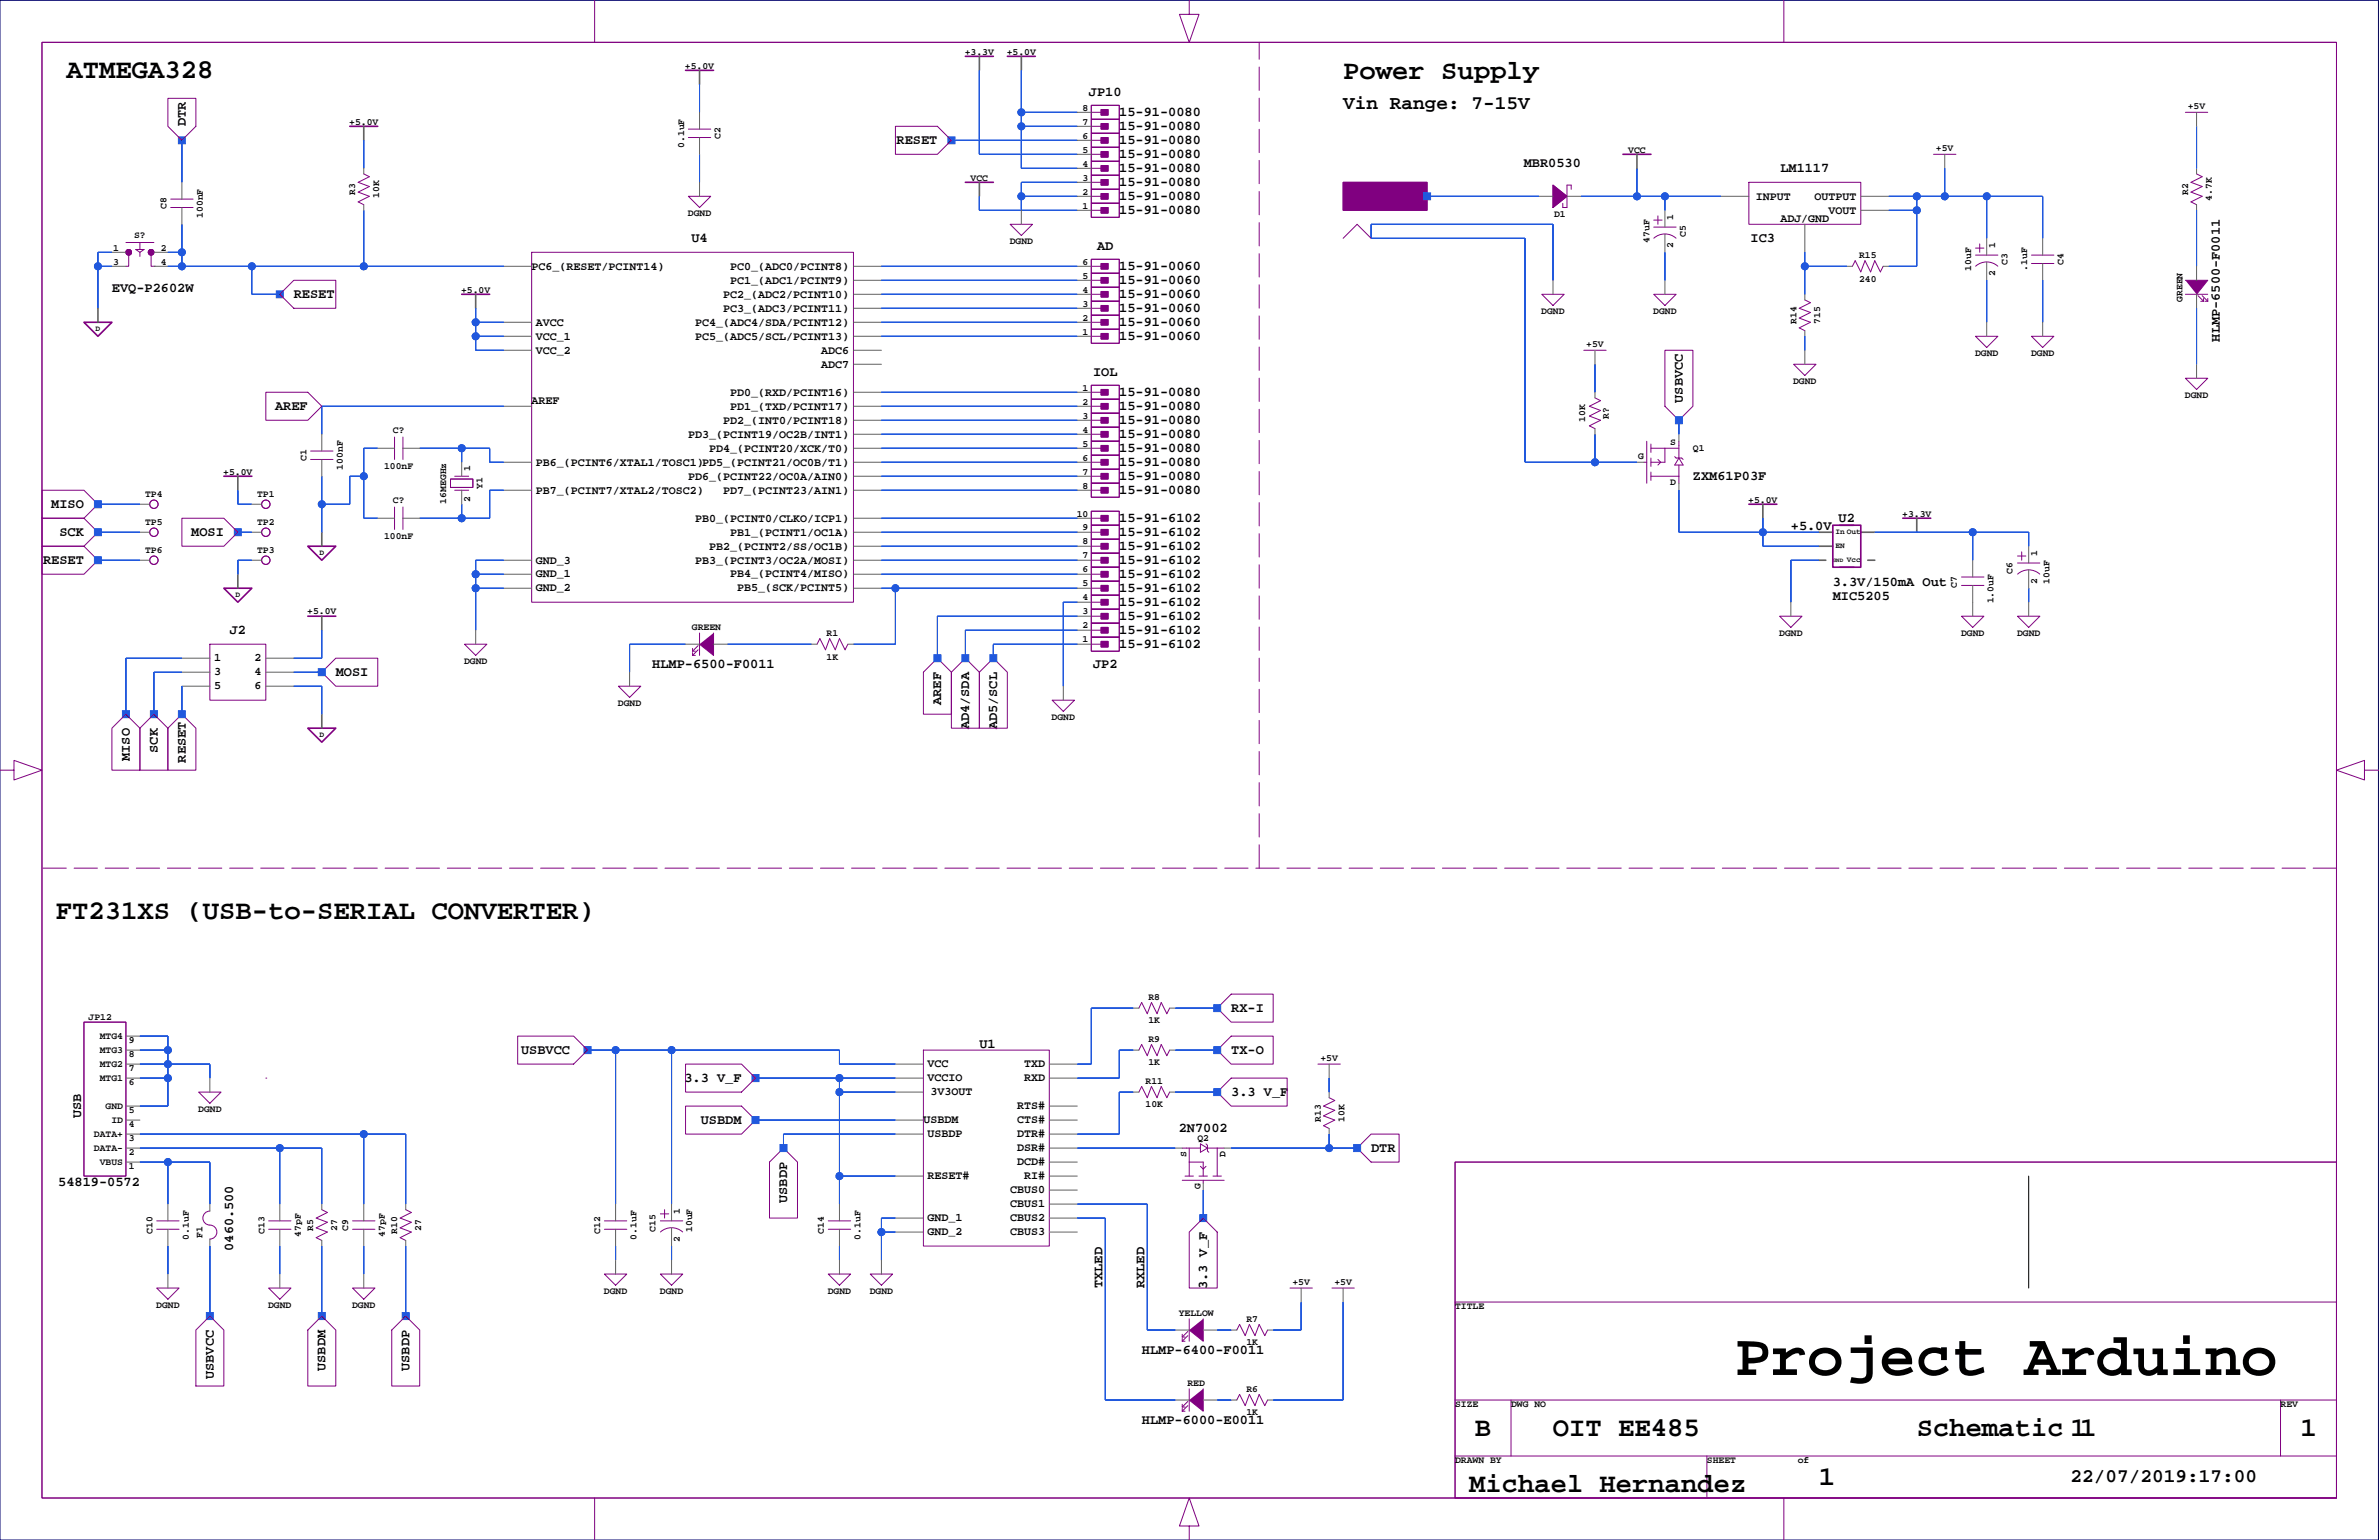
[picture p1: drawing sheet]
<svg xmlns="http://www.w3.org/2000/svg" width="432mm" height="279mm" viewBox="0 0 432 279" stroke-linecap="round" stroke-linejoin="round" font-family="sans-serif">
<defs><g id="words">
<text font-size="10.9" x="314.9" y="249.5">Project Arduino</text>
<g font-size="4.9">
<text x="12.1" y="14.1">ATMEGA328</text>
<text x="243.8" y="14.4">Power Supply</text>
<text x="10.2" y="166.8">FT231XS (USB-to-SERIAL CONVERTER)</text>
<text x="267.7" y="260.5">B</text>
<text x="281.9" y="260.5">OIT EE485</text>
<text x="347.9" y="260.5">Schematic 1</text>
<text x="375.8" y="260.5">1</text>
<text x="417.5" y="260.5">1</text>
<text x="330.1" y="269.4">1</text>
<text x="266.6" y="270.6">Michael Hernandez</text>
</g>
<g font-size="3.5">
<text x="243.8" y="19.8">Vin Range: 7-15V</text>
<text x="375.8" y="269">22/07/2019:17:00</text>
</g>
<g font-size="2.5">
<text x="197.7" y="17.4">JP10</text>
<text x="33.7" y="22.9" transform="rotate(-90 33.7 22.9)">DTR</text>
<text x="203.2" y="23.6">15-91-0080</text>
<text x="203.2" y="21.1">15-91-0080</text>
<text x="162.7" y="26.2">RESET</text>
<text x="203.2" y="28.7">15-91-0080</text>
<text x="203.2" y="26.2">15-91-0080</text>
<text x="203.2" y="31.2">15-91-0080</text>
<text x="203.2" y="33.8">15-91-0080</text>
<text x="276.6" y="30.2">MBR0530</text>
<text x="323.1" y="31.2">LM1117</text>
<text x="203.2" y="36.3">15-91-0080</text>
<text x="203.2" y="38.8">15-91-0080</text>
<text x="125.5" y="43.9">U4</text>
<text x="199.1" y="45.3">AD</text>
<text x="317.7" y="43.9">IC3</text>
<text x="20.3" y="53">EVQ-P2602W</text>
<text x="203.2" y="51.5">15-91-0060</text>
<text x="203.2" y="49">15-91-0060</text>
<text x="53.3" y="54.1">RESET</text>
<text x="203.2" y="59.2">15-91-0060</text>
<text x="203.2" y="56.6">15-91-0060</text>
<text x="203.2" y="54.1">15-91-0060</text>
<text x="203.2" y="61.7">15-91-0060</text>
<text x="402.9" y="62" transform="rotate(-90 402.9 62)">HLMP-6500-F0011</text>
<text x="198.4" y="68.2">IOL</text>
<text x="203.2" y="71.9">15-91-0080</text>
<text x="49.9" y="74.4">AREF</text>
<text x="203.2" y="76.9">15-91-0080</text>
<text x="203.2" y="74.4">15-91-0080</text>
<text x="305.4" y="73.1" transform="rotate(-90 305.4 73.1)">USBVCC</text>
<text x="203.2" y="82">15-91-0080</text>
<text x="203.2" y="79.5">15-91-0080</text>
<text x="203.2" y="89.6">15-91-0080</text>
<text x="203.2" y="87.1">15-91-0080</text>
<text x="203.2" y="84.6">15-91-0080</text>
<text x="307.3" y="87.1">ZXM61P03F</text>
<text x="9.3" y="92.2">MISO</text>
<text x="203.2" y="94.7">15-91-6102</text>
<text x="333.7" y="94.7">U2</text>
<text x="10.8" y="97.3">SCK</text>
<text x="34.7" y="97.3">MOSI</text>
<text x="203.2" y="97.3">15-91-6102</text>
<text x="203.2" y="99.8">15-91-6102</text>
<text x="325" y="96.1">+5.0V</text>
<text x="7.8" y="102.3">RESET</text>
<text x="203.2" y="102.3">15-91-6102</text>
<text x="203.2" y="104.9">15-91-6102</text>
<text x="203.2" y="107.4">15-91-6102</text>
<text x="332.7" y="106.3">3.3V/150mA Out</text>
<text x="203.2" y="110">15-91-6102</text>
<text x="203.2" y="112.5">15-91-6102</text>
<text x="332.7" y="108.8">MIC5205</text>
<text x="41.7" y="115">J2</text>
<text x="203.2" y="115">15-91-6102</text>
<text x="203.2" y="117.6">15-91-6102</text>
<text x="60.9" y="122.6">MOSI</text>
<text x="118.4" y="121.1">HLMP-6500-F0011</text>
<text x="198.4" y="121.1">JP2</text>
<text x="170.8" y="127.9" transform="rotate(-90 170.8 127.9)">AREF</text>
<text x="28.6" y="136.6" transform="rotate(-90 28.6 136.6)">SCK</text>
<text x="175.9" y="132.3" transform="rotate(-90 175.9 132.3)">AD4/SDA</text>
<text x="181" y="132.3" transform="rotate(-90 181 132.3)">AD5/SCL</text>
<text x="23.5" y="138" transform="rotate(-90 23.5 138)">MISO</text>
<text x="33.7" y="138.4" transform="rotate(-90 33.7 138.4)">RESET</text>
<text x="223.5" y="183.6">RX-I</text>
<text x="94.6" y="191.2">USBVCC</text>
<text x="177.8" y="190.1">U1</text>
<text x="223.5" y="191.2">TX-O</text>
<text x="124.2" y="196.3">3.3 V_F</text>
<text x="14.7" y="202.9" transform="rotate(-90 14.7 202.9)">USB</text>
<text x="127.2" y="203.9">USBDM</text>
<text x="223.5" y="198.8">3.3 V_F</text>
<text x="213.9" y="205.3">2N7002</text>
<text x="248.9" y="209">DTR</text>
<text x="10.6" y="215.1">54819-0572</text>
<text x="142.9" y="218.2" transform="rotate(-90 142.9 218.2)">USBDP</text>
<text x="42.3" y="226.9" transform="rotate(-90 42.3 226.9)">0460.500</text>
<text x="200.1" y="233.7" transform="rotate(-90 200.1 233.7)">TXLED</text>
<text x="207.7" y="233.7" transform="rotate(-90 207.7 233.7)">RXLED</text>
<text x="219.1" y="233.9" transform="rotate(-90 219.1 233.9)">3.3 V_F</text>
<text x="207.3" y="245.6">HLMP-6400-F0011</text>
<text x="38.8" y="250.2" transform="rotate(-90 38.8 250.2)">USBVCC</text>
<text x="59.1" y="248.7" transform="rotate(-90 59.1 248.7)">USBDM</text>
<text x="74.3" y="248.7" transform="rotate(-90 74.3 248.7)">USBDP</text>
<text x="207.3" y="258.3">HLMP-6000-E0011</text>
</g>
<g font-size="2.1">
<text x="318.7" y="36.2">INPUT</text>
<text x="323.1" y="40.3">ADJ/GND</text>
<text x="329.4" y="36.2">OUTPUT</text>
<text x="331.9" y="38.7">VOUT</text>
<text x="96.5" y="48.9">PC6_(RESET/PCINT14)</text>
<text x="131.3" y="54">PC2_(ADC2/PCINT10)</text>
<text x="132.6" y="51.4">PC1_(ADC1/PCINT9)</text>
<text x="132.6" y="48.9">PC0_(ADC0/PCINT8)</text>
<text x="97.3" y="59.1">AVCC</text>
<text x="126.2" y="59.1">PC4_(ADC4/SDA/PCINT12)</text>
<text x="131.3" y="56.5">PC3_(ADC3/PCINT11)</text>
<text x="97.3" y="61.6">VCC_1</text>
<text x="97.3" y="64.1">VCC_2</text>
<text x="126.2" y="61.6">PC5_(ADC5/SCL/PCINT13)</text>
<text x="149.1" y="64.1">ADC6</text>
<text x="132.6" y="71.8">PD0_(RXD/PCINT16)</text>
<text x="149.1" y="66.7">ADC7</text>
<text x="96.5" y="73.3">AREF</text>
<text x="131.3" y="76.8">PD2_(INT0/PCINT18)</text>
<text x="132.6" y="74.3">PD1_(TXD/PCINT17)</text>
<text x="124.9" y="79.4">PD3_(PCINT19/OC2B/INT1)</text>
<text x="128.7" y="81.9">PD4_(PCINT20/XCK/T0)</text>
<text x="97.3" y="84.5">PB6_(PCINT6/XTAL1/TOSC1)PD5_(PCINT21/OC0B/T1)</text>
<text x="97.3" y="89.5">PB7_(PCINT7/XTAL2/TOSC2)</text>
<text x="124.9" y="87">PD6_(PCINT22/OC0A/AIN0)</text>
<text x="131.3" y="89.5">PD7_(PCINT23/AIN1)</text>
<text x="126.2" y="94.6">PB0_(PCINT0/CLKO/ICP1)</text>
<text x="128.7" y="99.7">PB2_(PCINT2/SS/OC1B)</text>
<text x="132.6" y="97.2">PB1_(PCINT1/OC1A)</text>
<text x="97.3" y="104.8">GND_1</text>
<text x="97.3" y="107.3">GND_2</text>
<text x="97.3" y="102.2">GND_3</text>
<text x="126.2" y="102.2">PB3_(PCINT3/OC2A/MOSI)</text>
<text x="132.6" y="104.8">PB4_(PCINT4/MISO)</text>
<text x="133.8" y="107.3">PB5_(SCK/PCINT5)</text>
<text x="38.9" y="120">1</text>
<text x="38.9" y="122.6">3</text>
<text x="38.9" y="125.1">5</text>
<text x="46.2" y="120">2</text>
<text x="46.2" y="122.6">4</text>
<text x="46.2" y="125.1">6</text>
<text x="168.4" y="196.2">VCCIO</text>
<text x="168.4" y="193.7">VCC</text>
<text x="185.9" y="196.2">RXD</text>
<text x="185.9" y="193.7">TXD</text>
<text x="167.6" y="203.8">USBDM</text>
<text x="168.9" y="198.7">3V3OUT</text>
<text x="184.6" y="201.3">RTS#</text>
<text x="184.6" y="203.8">CTS#</text>
<text x="168.4" y="206.4">USBDP</text>
<text x="184.6" y="206.4">DTR#</text>
<text x="184.6" y="208.9">DSR#</text>
<text x="168.4" y="214">RESET#</text>
<text x="184.6" y="211.4">DCD#</text>
<text x="185.9" y="214">RI#</text>
<text x="168.4" y="221.6">GND_1</text>
<text x="183.3" y="221.6">CBUS2</text>
<text x="183.3" y="216.5">CBUS0</text>
<text x="183.3" y="219">CBUS1</text>
<text x="168.4" y="224.1">GND_2</text>
<text x="183.3" y="224.1">CBUS3</text>
</g>
<g font-size="1.8">
<text x="175.1" y="9.9">+3.3V</text>
<text x="182.7" y="9.9">+5.0V</text>
<text x="124.3" y="12.4">+5.0V</text>
<text x="63.4" y="22.6">+5.0V</text>
<text x="196.5" y="22.6">7</text>
<text x="196.5" y="20.1">8</text>
<text x="397.1" y="19.9">+5V</text>
<text x="124.2" y="26.8" transform="rotate(-90 124.2 26.8)">0.1uF</text>
<text x="130.8" y="25.2" transform="rotate(-90 130.8 25.2)">C2</text>
<text x="196.5" y="27.7">5</text>
<text x="196.5" y="25.1">6</text>
<text x="295.5" y="27.7">VCC</text>
<text x="351.4" y="27.5">+5V</text>
<text x="64.5" y="35.4" transform="rotate(-90 64.5 35.4)">R3</text>
<text x="68.8" y="35.9" transform="rotate(-90 68.8 35.9)">10K</text>
<text x="176.2" y="32.8">VCC</text>
<text x="196.5" y="35.3">2</text>
<text x="196.5" y="30.2">4</text>
<text x="196.5" y="32.8">3</text>
<text x="397.2" y="35.4" transform="rotate(-90 397.2 35.4)">R2</text>
<text x="30.2" y="37.9" transform="rotate(-90 30.2 37.9)">C8</text>
<text x="36.8" y="39.5" transform="rotate(-90 36.8 39.5)">100nF</text>
<text x="124.9" y="39.2">DGND</text>
<text x="196.5" y="37.8">1</text>
<text x="282.1" y="39.4">D1</text>
<text x="303.7" y="39.9" transform="rotate(-90 303.7 39.9)">1</text>
<text x="401.5" y="36.5" transform="rotate(-90 401.5 36.5)">4.7K</text>
<text x="20.5" y="48">3</text>
<text x="20.5" y="45.5">1</text>
<text x="24.3" y="43.2">S?</text>
<text x="29.2" y="48">4</text>
<text x="29.2" y="45.5">2</text>
<text x="183.3" y="44.2">DGND</text>
<text x="196.5" y="48">6</text>
<text x="299.4" y="44.1" transform="rotate(-90 299.4 44.1)">47uF</text>
<text x="303.7" y="45.1" transform="rotate(-90 303.7 45.1)">2</text>
<text x="306" y="43" transform="rotate(-90 306 43)">C5</text>
<text x="337.4" y="46.8">R15</text>
<text x="362.1" y="45" transform="rotate(-90 362.1 45)">1</text>
<text x="83.7" y="53.1">+5.0V</text>
<text x="196.5" y="53.1">4</text>
<text x="196.5" y="50.5">5</text>
<text x="337.4" y="51.1">240</text>
<text x="357.8" y="49.2" transform="rotate(-90 357.8 49.2)">10uF</text>
<text x="362.1" y="50.1" transform="rotate(-90 362.1 50.1)">2</text>
<text x="364.4" y="48.1" transform="rotate(-90 364.4 48.1)">C3</text>
<text x="367.9" y="49.2" transform="rotate(-90 367.9 49.2)">.1uF</text>
<text x="374.6" y="48.1" transform="rotate(-90 374.6 48.1)">C4</text>
<text x="196.5" y="58.2">2</text>
<text x="196.5" y="55.6">3</text>
<text x="279.8" y="56.9">DGND</text>
<text x="300.1" y="56.9">DGND</text>
<text x="326" y="58.8" transform="rotate(-90 326 58.8)">R14</text>
<text x="330.4" y="58.8" transform="rotate(-90 330.4 58.8)">715</text>
<text x="396.1" y="54.8" transform="rotate(-90 396.1 54.8)">GREEN</text>
<text x="196.5" y="60.7">1</text>
<text x="287.9" y="63">+5V</text>
<text x="358.5" y="64.6">DGND</text>
<text x="368.6" y="64.6">DGND</text>
<text x="196.5" y="70.9">1</text>
<text x="325.5" y="69.6">DGND</text>
<text x="196.5" y="75.9">3</text>
<text x="196.5" y="73.4">2</text>
<text x="287.7" y="76.6" transform="rotate(-90 287.7 76.6)">10K</text>
<text x="292" y="76" transform="rotate(-90 292 76)">R?</text>
<text x="396.6" y="72.2">DGND</text>
<text x="55.6" y="83.7" transform="rotate(-90 55.6 83.7)">C1</text>
<text x="71.3" y="78.5">C?</text>
<text x="196.5" y="83.6">6</text>
<text x="196.5" y="81">5</text>
<text x="196.5" y="78.5">4</text>
<text x="297.3" y="83.3">G</text>
<text x="303.2" y="80.8">S</text>
<text x="307.3" y="81.8">Q1</text>
<text x="40.5" y="86.1">+5.0V</text>
<text x="62.2" y="85.2" transform="rotate(-90 62.2 85.2)">100nF</text>
<text x="69.7" y="85.1">100nF</text>
<text x="85.3" y="85.4" transform="rotate(-90 85.3 85.4)">1</text>
<text x="87.6" y="88.7" transform="rotate(-90 87.6 88.7)">Y1</text>
<text x="196.5" y="88.6">8</text>
<text x="196.5" y="86.1">7</text>
<text x="303.2" y="87.9">D</text>
<text x="26.3" y="90.2">TP4</text>
<text x="26.3" y="95.3">TP5</text>
<text x="46.7" y="90.2">TP1</text>
<text x="46.7" y="95.3">TP2</text>
<text x="71.3" y="91.2">C?</text>
<text x="81" y="91.4" transform="rotate(-90 81 91.4)">16MEGHz</text>
<text x="85.3" y="91" transform="rotate(-90 85.3 91)">2</text>
<text x="195.5" y="93.7">10</text>
<text x="317.3" y="91.2">+5.0V</text>
<text x="345.3" y="93.7">+3.3V</text>
<text x="26.3" y="100.4">TP6</text>
<text x="46.7" y="100.4">TP3</text>
<text x="69.7" y="97.8">100nF</text>
<text x="196.5" y="96.2">9</text>
<text x="196.5" y="98.8">8</text>
<text x="196.5" y="101.3">7</text>
<text x="369.7" y="100.9" transform="rotate(-90 369.7 100.9)">1</text>
<text x="196.5" y="103.9">6</text>
<text x="196.5" y="106.4">5</text>
<text x="355.1" y="106.7" transform="rotate(-90 355.1 106.7)">C7</text>
<text x="365.3" y="104.2" transform="rotate(-90 365.3 104.2)">C6</text>
<text x="369.7" y="106" transform="rotate(-90 369.7 106)">2</text>
<text x="372" y="105.9" transform="rotate(-90 372 105.9)">10uF</text>
<text x="55.8" y="111.5">+5.0V</text>
<text x="196.5" y="108.9">4</text>
<text x="196.5" y="111.5">3</text>
<text x="361.8" y="109.5" transform="rotate(-90 361.8 109.5)">1.0uF</text>
<text x="125.6" y="114.3">GREEN</text>
<text x="150" y="115.3">R1</text>
<text x="150" y="119.7">1K</text>
<text x="196.5" y="114">2</text>
<text x="196.5" y="116.6">1</text>
<text x="322.9" y="115.3">DGND</text>
<text x="355.9" y="115.3">DGND</text>
<text x="366.1" y="115.3">DGND</text>
<text x="84.2" y="120.4">DGND</text>
<text x="112.2" y="128">DGND</text>
<text x="190.9" y="130.6">DGND</text>
<text x="16.1" y="185.1">JP12</text>
<text x="208.4" y="181.4">R8</text>
<text x="208.4" y="185.7">1K</text>
<text x="18.1" y="191">MTG3</text>
<text x="18.1" y="188.5">MTG4</text>
<text x="23.4" y="189.2">9</text>
<text x="23.4" y="191.8">8</text>
<text x="208.4" y="189">R9</text>
<text x="18.1" y="196.1">MTG1</text>
<text x="18.1" y="193.6">MTG2</text>
<text x="23.4" y="194.3">7</text>
<text x="23.4" y="196.8">6</text>
<text x="207.9" y="196.6">R11</text>
<text x="208.4" y="193.3">1K</text>
<text x="239.7" y="192.5">+5V</text>
<text x="19.2" y="201.2">GND</text>
<text x="20.2" y="203.7">ID</text>
<text x="23.4" y="201.9">5</text>
<text x="36" y="201.7">DGND</text>
<text x="207.9" y="200.9">10K</text>
<text x="239.7" y="203.5" transform="rotate(-90 239.7 203.5)">R13</text>
<text x="244" y="203.5" transform="rotate(-90 244 203.5)">10K</text>
<text x="17.1" y="208.8">DATA-</text>
<text x="17.1" y="206.3">DATA+</text>
<text x="23.4" y="204.5">4</text>
<text x="23.4" y="207">3</text>
<text x="23.4" y="209.5">2</text>
<text x="215.3" y="209.9" transform="rotate(-90 215.3 209.9)">S</text>
<text x="217.3" y="207">Q2</text>
<text x="222.4" y="209.9" transform="rotate(-90 222.4 209.9)">D</text>
<text x="18.1" y="211.3">VBUS</text>
<text x="23.4" y="212.1">1</text>
<text x="217.9" y="215.7" transform="rotate(-90 217.9 215.7)">G</text>
<text x="123.4" y="220.2" transform="rotate(-90 123.4 220.2)">1</text>
<text x="27.7" y="223.9" transform="rotate(-90 27.7 223.9)">C10</text>
<text x="34.3" y="224.9" transform="rotate(-90 34.3 224.9)">0.1uF</text>
<text x="36.8" y="224.6" transform="rotate(-90 36.8 224.6)">F1</text>
<text x="48" y="223.9" transform="rotate(-90 48 223.9)">C13</text>
<text x="54.6" y="224.4" transform="rotate(-90 54.6 224.4)">47pF</text>
<text x="56.9" y="223.3" transform="rotate(-90 56.9 223.3)">R5</text>
<text x="61.2" y="223.3" transform="rotate(-90 61.2 223.3)">27</text>
<text x="63.2" y="223.3" transform="rotate(-90 63.2 223.3)">C9</text>
<text x="69.8" y="224.4" transform="rotate(-90 69.8 224.4)">47pF</text>
<text x="72.1" y="223.9" transform="rotate(-90 72.1 223.9)">R10</text>
<text x="76.4" y="223.3" transform="rotate(-90 76.4 223.3)">27</text>
<text x="108.9" y="223.9" transform="rotate(-90 108.9 223.9)">C12</text>
<text x="115.5" y="224.9" transform="rotate(-90 115.5 224.9)">0.1uF</text>
<text x="119" y="223.5" transform="rotate(-90 119 223.5)">C15</text>
<text x="123.4" y="225.4" transform="rotate(-90 123.4 225.4)">2</text>
<text x="125.6" y="223.5" transform="rotate(-90 125.6 223.5)">10uF</text>
<text x="149.6" y="223.9" transform="rotate(-90 149.6 223.9)">C14</text>
<text x="156.2" y="224.9" transform="rotate(-90 156.2 224.9)">0.1uF</text>
<text x="234.6" y="233.2">+5V</text>
<text x="242.2" y="233.2">+5V</text>
<text x="28.4" y="237.2">DGND</text>
<text x="48.7" y="237.2">DGND</text>
<text x="63.9" y="237.2">DGND</text>
<text x="109.6" y="234.7">DGND</text>
<text x="119.8" y="234.7">DGND</text>
<text x="150.2" y="234.7">DGND</text>
<text x="157.9" y="234.7">DGND</text>
<text x="213.9" y="238.8">YELLOW</text>
<text x="226.2" y="239.8">R7</text>
<text x="264.1" y="237.5">TITLE</text>
<text x="226.2" y="244.1">1K</text>
<text x="215.5" y="251.5">RED</text>
<text x="226.2" y="252.5">R6</text>
<text x="226.2" y="256.8">1K</text>
<text x="264.1" y="255.2">SIZE</text>
<text x="274.3" y="255.2">DWG NO</text>
<text x="413.9" y="255.2">REV</text>
<text x="264.1" y="265.4">DRAWN BY</text>
<text x="309.8" y="265.4">SHEET</text>
<text x="326.3" y="265.4">of</text>
</g>
<g font-size="1.4">
<text x="17.4" y="60.1">D</text>
<text x="58" y="100.8">D</text>
<text x="333.2" y="97">In Out</text>
<text x="333.2" y="99.5">EN</text>
<text x="335.2" y="102">Vcc</text>
<text x="42.7" y="108.4">D</text>
<text x="58" y="133.8">D</text>
</g>
<text font-size="1.1" x="332.7" y="101.9">GND</text>
</g></defs>
<path d="M0 .1h431.7v279.3h-431.7z" fill="none" stroke="#000080" stroke-width=".18"/>
<g fill="none" stroke="#800080" stroke-width=".18">
<path d="M215.9 0v2.6h1.7l-1.7 5.1-1.8-5.1h1.8M7.6 7.7h416.5v264.1h-416.5zM30.5 17.8h5.1v5.1l-2.6 2.6-2.5-2.6zM107.9 .1v7.6M198.1 19.1h5.1v2.5h-5.1zM199.9 19.9h1.2v1h-1.2zM323.8 .1v7.6M31 37.6h4M31 36.1h4M66 31.6l1 .5-2 1 2 .7-2 1.1 2 .7-2 1 1 .5M124.9 35.6h4.1l-2 2zM124.9 23.4h4.1"/>
<path d="M124.9 24.9h4.1M162.5 22.9h7.6l2.6 2.6-2.6 2.5h-7.6zM198.1 34.3h5.1v2.6h-5.1zM198.1 36.9h5.1v2.5h-5.1zM198.1 29.3h5.1v2.5h-5.1zM198.1 26.7h5.1v2.6h-5.1zM198.1 24.2h5.1v2.5h-5.1zM198.1 21.6h5.1v2.6h-5.1zM198.1 31.8h5.1v2.5h-5.1zM198.1 20.4h1.8M198.1 28h1.8M198.1 35.6h1.8"/>
<path d="M198.1 38.2h1.8M198.1 30.5h1.8M198.1 25.5h1.8M198.1 22.9h1.8M198.1 33.1h1.8M199.9 35.1h1.2v1h-1.2zM199.9 37.6h1.2v1.1h-1.2zM199.9 30h1.2v1h-1.2zM199.9 27.5h1.2v1h-1.2zM199.9 25h1.2v1h-1.2zM199.9 22.4h1.2v1h-1.2zM199.9 32.6h1.2v1h-1.2z"/>
<path d="M243.8 33.1h15.2v5.1h-15.2zM281.9 33.6l2.5 2-2.5 2zM285.2 34.3v-.7h-.8v4h-.7v-.7M300.2 39.9h1.5M300.9 39.2v1.5M317.4 33.1h20.3v7.6h-20.3zM350.9 28h4.1M396.7 20.4h4M398.7 31.6l1 .5-2 1 2 .7-2 1.1 2 .7-2 1 1 .5M22.9 44h5M23.4 45.8v2.5h-.5M24.6 45.3h1.6l-.8 .5z"/>
<path d="M25.4 44v1.3M25.4 45.8v.7M27.4 45.8v2.5h.8M50.8 53.4l2.5-2.5h7.6v5h-7.6zM96.5 45.8h58.4v63.5h-58.4zM183.3 40.7h4.1l-2 2zM198.1 59.7h5.1v2.6h-5.1zM198.1 57.2h5.1v2.5h-5.1zM198.1 54.7h5.1v2.5h-5.1zM198.1 52.1h5.1v2.6h-5.1zM198.1 49.6h5.1v2.5h-5.1zM198.1 47h5.1v2.6h-5.1z"/>
<path d="M198.1 58.5h1.8M198.1 55.9h1.8M198.1 53.4h1.8M198.1 50.9h1.8M198.1 48.3h1.8M199.9 58h1.2v1h-1.2zM199.9 55.4h1.2v1h-1.2zM199.9 52.9h1.2v1h-1.2zM199.9 50.3h1.2v1.1h-1.2zM199.9 47.8h1.2v1h-1.2zM243.8 43.2l2.5-2.5 2.6 2.5M279.8 53.4h4.1l-2 2z"/>
<path d="M300.2 53.4h4l-2 2zM300.2 41.2h4M300.2 43.2a3 3 0 0 1 4 0M327.6 54.4l1 .5-2 1 2 .8-2 1 2 .8-2 1 1 .5M336.2 48.3l.5-1 1 2 .8-2 1 2 .8-2 1 2 .5-1M358.6 45h1.5M358.6 46.3h4M358.6 48.3a3 3 0 0 1 4 0M359.3 44.2v1.6M368.7 46.3h4.1M368.7 47.8h4.1M396.7 53.4h4"/>
<path d="M398.9 53.6l1.1 1.1M399.5 54.7h.5M399.7 53.6l1 1.1M400 54.2v.5M400.2 54.7h.5M400.7 54.2v.5M48.2 71.2h7.7l2.5 2.5-2.5 2.5h-7.7zM71.6 79.3v4.1M73.1 79.3v4.1M198.1 77.5h5.1v2.6h-5.1zM198.1 75h5.1v2.5h-5.1zM198.1 72.4h5.1v2.6h-5.1z"/>
<path d="M198.1 69.9h5.1v2.5h-5.1zM198.1 61h1.8M198.1 78.8h1.8M198.1 76.2h1.8M198.1 73.7h1.8M198.1 71.2h1.8M199.9 60.5h1.2v1h-1.2zM199.9 78.3h1.2v1h-1.2zM199.9 75.7h1.2v1.1h-1.2zM199.9 73.2h1.2v1h-1.2zM199.9 70.7h1.2v1h-1.2zM287.5 63.5h4"/>
<path d="M289.5 72.2l1 .5-2 1 2 .8-2 1 2 .7-2 1.1 1 .5M302.2 63.5h5.1v10.2l-2.6 2.5-2.5-2.5zM325.6 66.1h4l-2 2zM358.6 61h4l-2 2zM368.7 61h4.1l-2 2zM396.7 68.6h4l-2 2.1zM7.6 99.1h7.6l2.6 2.5-2.6 2.6h-7.6zM7.6 94h7.6l2.6 2.6-2.6 2.5h-7.6zM7.6 88.9h7.6l2.6 2.6-2.6 2.5h-7.6zM33 94h7.6l2.6 2.6-2.6 2.5h-7.6zM56.4 83.4h4M56.4 81.8h4"/>
<path d="M71.6 92v4.1M73.1 92v4.1M81.8 86.9h4v1.5h-4zM82.5 86.4h2.6M82.5 88.9h2.6M198.1 87.7h5.1v2.5h-5.1zM198.1 85.1h5.1v2.6h-5.1zM198.1 82.6h5.1v2.5h-5.1zM198.1 80.1h5.1v2.5h-5.1zM198.1 92.8h5.1v2.5h-5.1zM198.1 95.3h5.1v2.5h-5.1zM198.1 97.8h5.1v2.6h-5.1z"/>
<path d="M198.1 83.9h1.8M198.1 81.3h1.8M198.1 86.4h1.8M198.1 88.9h1.8M198.1 94h1.8M198.1 96.6h1.8M198.1 99.1h1.8M199.9 88.4h1.2v1.1h-1.2zM199.9 85.9h1.2v1h-1.2zM199.9 83.4h1.2v1h-1.2zM199.9 80.8h1.2v1h-1.2zM199.9 93.5h1.2v1h-1.2z"/>
<path d="M199.9 96.1h1.2v1h-1.2zM199.9 98.6h1.2v1h-1.2zM298.4 83.9h.5M298.9 80.1v7.6M299.7 80.6v1.5M299.7 83.1v1.5M299.7 85.6v1.6M299.7 81.3h5M299.7 86.4h5M300.9 83.4l.5 .5-.5 .5M302.2 81.3v2.6h-2.5M304 82.8l.2 .3h1l.3 .3"/>
<path d="M304.7 83.1l.8 1.3h-1.5zM304.7 80.1v3M304.7 84.4v3.3M38.1 116.9h10.1v10.1h-10.1zM60.9 119.4h7.7v5.1h-7.7l-2.5-2.5zM84.3 116.9h4.1l-2.1 2zM125.7 118.9h.5M125.7 117.6v.5M125.7 118.4v.5M125.7 118.1h.5M126.7 117.9l-1 1M126.7 117.1l-1 1"/>
<path d="M127 114.8v4.1M148.3 116.9l.5-1 1 2 .8-2 1 2 .8-2 1 2 .5-1M170.1 119.4l2.6 2.6v7.6h-5.1v-7.6zM198.1 100.4h5.1v2.5h-5.1zM198.1 102.9h5.1v2.5h-5.1zM198.1 105.4h5.1v2.6h-5.1zM198.1 108h5.1v2.5h-5.1zM198.1 110.5h5.1v2.6h-5.1zM198.1 113.1h5.1v2.5h-5.1zM198.1 115.6h5.1v2.5h-5.1zM198.1 101.6h1.8M198.1 104.2h1.8"/>
<path d="M198.1 106.7h1.8M198.1 109.3h1.8M198.1 111.8h1.8M198.1 114.3h1.8M198.1 116.9h1.8M199.9 101.1h1.2v1h-1.2zM199.9 103.7h1.2v1h-1.2zM199.9 106.2h1.2v1h-1.2zM199.9 108.8h1.2v1h-1.2zM199.9 111.3h1.2v1h-1.2zM199.9 113.8h1.2v1h-1.2zM199.9 116.4h1.2v1h-1.2z"/>
<path d="M323 111.8h4.1l-2.1 2zM356 111.8h4.1l-2 2zM356 104.7h4.1M356 106.2h4.1M366.2 111.8h4l-2 2zM366.2 100.9h1.5M366.2 102.1h4M366.2 104.2a3 3 0 0 1 4 0M366.9 100.1v1.5M0 139.7h2.5v-1.7l5.1 1.7-5.1 1.8v-1.8M20.3 132.1l2.6-2.5 2.5 2.5v7.6h-5.1zM25.4 132.1l2.5-2.5 2.6 2.5v7.6h-5.1z"/>
<path d="M30.5 132.1l2.5-2.5 2.6 2.5v7.6h-5.1zM112.2 124.5h4.1l-2 2zM172.7 122l2.5-2.6 2.6 2.6v10.1h-5.1zM177.8 122l2.5-2.6 2.5 2.6v10.1h-5zM191 127h4l-2 2.1zM429.2 139.7v-1.7l-5.1 1.7 5.1 1.8v-1.8h2.6M15.2 185.4h7.7v28h-7.7zM36.1 198.1h4l-2 2.1zM48.2 195.6h.1M94 188h10.1l2.6 2.5-2.6 2.6h-10.1zM124.4 193.1h10.2l2.5 2.5-2.5 2.5h-10.2zM167.6 190.5h22.9v35.6h-22.9z"/>
<path d="M206.7 182.9l.5-1 1 2 .8-2 1 2 .8-2 1 2 .5-1M206.7 190.5l.5-1 1 2 .8-2 1 2 .8-2 1 2 .5-1M206.7 198.1l.5-1 1 2.1 .8-2.1 1 2.1 .8-2.1 1 2.1 .5-1.1M220.9 190.5l2.6-2.5h7.6v5.1h-7.6zM220.9 182.9l2.6-2.5h7.6v5h-7.6zM220.9 198.1l2.6-2.5h10.1v5.1h-10.1zM239.2 193.1h4.1M241.2 199.2l1.1 .5-2.1 1 2.1 .7-2.1 1.1 2.1 .7-2.1 1 1 .5M38.1 219.7a1.27 1.27 0 0 0-1.3 1.3 1.27 1.27 0 0 0 1.3 1.3 1.27 1.27 0 0 1 1.3 1.2 1.27 1.27 0 0 1-1.3 1.3M58.4 219.5l1 .5-2 1 2 .8-2 1 2 .7-2 1 1 .6M73.6 219.5l1.1 .5-2.1 1 2.1 .8-2.1 1 2.1 .7-2.1 1 1 .6M120.6 219.5v1.5"/>
<path d="M124.4 200.7h10.2l2.5 2.5-2.5 2.6h-10.2zM139.7 210.8l2.5-2.5 2.5 2.5v10.2h-5zM214.6 214.1h7.6M214.6 208.3h3.3M215.1 213.4h1.5M215.9 210.8h2.5v2.6M215.9 208.3v5.1M217.6 213.4h1.6M217.9 207.5l1.3 .8-1.3 .8zM217.9 211.6l.5 .5 .5-.5M218.4 214.1v.5M218.9 207.5l.3 .3v1l.2 .3"/>
<path d="M219.2 208.3h3M220.2 213.4h1.5M220.9 208.3v5.1M248.9 205.8h5v5h-5l-2.6-2.5zM264.1 210.8h160v61h-160zM28.4 233.7h4.1l-2 2zM28.4 223h4.1M28.4 221.5h4.1M38.1 238.8l2.5 2.5v10.2h-5v-10.2zM48.8 233.7h4l-2 2zM48.8 223h4M48.8 221.5h4"/>
<path d="M58.4 238.8l2.5 2.5v10.2h-5v-10.2zM64 233.7h4.1l-2.1 2zM64 223h4.1M64 221.5h4.1M73.6 238.8l2.6 2.5v10.2h-5.1v-10.2zM109.7 231.2h4.1l-2.1 2zM109.7 223h4.1M109.7 221.5h4.1M119.9 231.2h4l-2 2zM119.9 221.5h4M119.9 220.2h1.5M119.9 223.5a3 3 0 0 1 4 0"/>
<path d="M150.3 231.2h4.1l-2 2zM150.3 223h4.1M150.3 221.5h4.1M158 231.2h4l-2 2zM215.9 239.3v4M218.4 221l2.5 2.5v10.2h-5v-10.2zM234.1 233.7h4.1M241.8 233.7h4M264.1 236.2h160M214.6 243.3h.5M214.6 242.1v.5M214.6 242.8v.5"/>
<path d="M214.6 254.8v.5M214.6 255.5v.5M214.6 242.6h.5M214.6 256h.5M214.6 255.3h.5M215.6 242.3l-1 1M215.6 241.6l-1 1M215.6 255l-1 1M215.6 254.3l-1 1M215.9 252v4M224.5 241.3l.5-1 1 2 .8-2 1 2 .7-2 1.1 2 .5-1M224.5 254l.5-1 1 2 .8-2 1 2 .7-2 1.1 2 .5-1"/>
<path d="M264.1 254h160M274.3 254v10.2M413.9 254v10.2M107.9 271.8v7.6M215.9 276.9h1.7l-1.7-5.1-1.8 5.1h1.8v2.5M264.1 264.2h160M309.8 264.2v7.3M323.8 271.8v7.6"/>
<circle cx="23.4" cy="45.8" r=".51"/>
<circle cx="27.4" cy="45.8" r=".51"/>
<circle cx="27.9" cy="91.5" r=".76"/>
<circle cx="27.9" cy="96.6" r=".76"/>
<circle cx="48.2" cy="91.5" r=".76"/>
<circle cx="48.2" cy="96.6" r=".76"/>
<circle cx="27.9" cy="101.6" r=".76"/>
<circle cx="48.2" cy="101.6" r=".76"/>
</g>
<g fill="none" stroke="#606060" stroke-width=".18">
<path d="M33 33.1v3M33 37.6v3.1M66 30.5v1.1M66 37.1v1.1M127 20.4v3M127 24.9v3.1M127 33.1v2.5M185.4 38.2v2.5M195.5 35.6h2.6M195.5 38.2h2.6M195.5 30.5h2.6M195.5 28h2.6"/>
<path d="M195.5 25.5h2.6M195.5 22.9h2.6M195.5 20.4h2.6M195.5 33.1h2.6M279.3 35.6h2.6M284.4 35.6h2.6M302.2 38.2v3M312.3 35.6h5.1M337.7 35.6h5.1M337.7 38.2h5.1M353 28v2.5M398.7 20.4v2.5"/>
<path d="M398.7 30.5v1.1M398.7 37.1v1.1M20.3 48.3h2.6M20.3 45.8h2.6M27.9 48.3h2.6M27.9 45.8h2.6M91.4 48.3h5.1M91.4 58.5h5.1M154.9 50.9h5.1M154.9 48.3h5.1M154.9 58.5h5.1M154.9 55.9h5.1"/>
<path d="M154.9 53.4h5.1M195.5 50.9h2.6M195.5 48.3h2.6M195.5 58.5h2.6M195.5 55.9h2.6M195.5 53.4h2.6M281.9 50.9v2.5M302.2 42.5v3.3M302.2 50.9v2.5M327.6 40.7v5.1M327.6 53.4v1M327.6 60v1"/>
<path d="M335.2 48.3h1M341.8 48.3h1M360.6 43.2v3.1M360.6 47.6v3.3M360.6 58.5v2.5M370.8 43.2v3.1M370.8 47.8v3.1M370.8 58.5v2.5M398.7 48.3v2.6M398.7 53.4v2.5M58.4 78.8v3M91.4 61h5.1"/>
<path d="M91.4 63.5h5.1M91.4 73.7h5.1M154.9 78.8h5.1M154.9 61h5.1M154.9 63.5h5.1M154.9 66.1h5.1M154.9 73.7h5.1M154.9 76.2h5.1M154.9 71.2h5.1M195.5 78.8h2.6M195.5 61h2.6M195.5 73.7h2.6"/>
<path d="M195.5 76.2h2.6M195.5 71.2h2.6M289.5 63.5v2.6M289.5 71.2v1M289.5 77.8v1M304.7 78.8v1.3M327.6 63.5v2.6M398.7 66.1v2.5M25.4 96.6h1.8M25.4 91.5h1.8M45.7 96.6h1.8M45.7 91.5h1.8"/>
<path d="M58.4 83.4v3M68.6 81.3h3M68.6 94h3M73.1 81.3h3.1M73.1 94h3.1M83.8 83.9v2.5M83.8 88.9v2.6M91.4 83.9h5.1M91.4 88.9h5.1M154.9 81.3h5.1M154.9 83.9h5.1M154.9 88.9h5.1"/>
<path d="M154.9 86.4h5.1M154.9 94h5.1M154.9 96.6h5.1M154.9 99.1h5.1M195.5 81.3h2.6M195.5 83.9h2.6M195.5 88.9h2.6M195.5 86.4h2.6M195.5 94h2.6M195.5 96.6h2.6M195.5 99.1h2.6M297.1 83.9h1.3"/>
<path d="M304.7 87.7v1.2M368.2 99.1v3M25.4 101.6h1.8M33 119.4h5.1M45.7 101.6h1.8M48.2 119.4h5.1M86.3 114.3v2.6M91.4 104.2h5.1M91.4 106.7h5.1M91.4 101.6h5.1M124.4 116.9h2.6M129.5 116.9h2.6"/>
<path d="M147.3 116.9h1M153.9 116.9h1M154.9 104.2h5.1M154.9 106.7h5.1M154.9 101.6h5.1M195.5 104.2h2.6M195.5 106.7h2.6M195.5 101.6h2.6M195.5 109.3h2.6M195.5 111.8h2.6M195.5 114.3h2.6M195.5 116.9h2.6"/>
<path d="M325 109.3v2.5M358.1 101.6v3.1M358.1 106.2v5.6M368.2 103.4v3.3M368.2 109.3v2.5M33 122h5.1M33 124.5h5.1M48.2 122h5.1M48.2 124.5h5.1M114.3 122v2.5M193 124.5v2.5M22.9 195.6h2.5"/>
<path d="M22.9 193.1h2.5M22.9 190.5h2.5M22.9 188h2.5M38.1 195.6v2.5M162.5 195.6h5.1M162.5 193.1h5.1M162.5 198.1h5.1M190.5 195.6h5M190.5 193.1h5M205.7 198.1h1M205.7 182.9h1M205.7 190.5h1"/>
<path d="M212.3 198.1h1M212.3 182.9h1M212.3 190.5h1M241.2 193.1v2.5M241.2 198.1v1.1M22.9 205.8h2.5M22.9 200.7h2.5M22.9 208.3h2.5M22.9 210.8h2.5M22.9 203.2h2.5M30.5 218.5v3M38.1 218.5v1.2"/>
<path d="M50.8 218.5v3M58.4 218.5v1M66 218.5v3M73.6 218.5v1M111.7 218.5v3M121.9 218.5v3M152.4 218.5v3M162.5 205.8h5.1M162.5 213.4h5.1M162.5 203.2h5.1M190.5 205.8h5M190.5 200.7h5"/>
<path d="M190.5 213.4h5M190.5 208.3h5M190.5 210.8h5M190.5 203.2h5M190.5 215.9h5M190.5 218.5h5M213.3 208.3h1.3M218.4 214.6v1.3M222.2 208.3h1.3M241.2 204.7v1.1M30.5 223v3.1M30.5 231.2v2.5"/>
<path d="M38.1 224.8v1.3M50.8 223v3.1M50.8 231.2v2.5M58.4 225.1v1M66 223v3.1M66 231.2v2.5M73.6 225.1v1M111.7 223v3.1M111.7 228.6v2.6M121.9 222.8v3.3M121.9 228.6v2.6M152.4 223v3.1"/>
<path d="M152.4 228.6v2.6M160 228.6v2.6M162.5 221h5.1M162.5 223.5h5.1M190.5 221h5M190.5 223.5h5M236.2 233.7v2.5M243.8 233.7v2.5M213.3 241.3h2.6M213.3 254h2.6M218.4 241.3h2.5M218.4 254h2.5"/>
<path d="M223.5 241.3h1M223.5 254h1M230.1 241.3h1M230.1 254h1"/>
</g>
<g fill="none" stroke="#606060" stroke-width=".3">
<path d="M127 12.8v2.5M177.8 10.2v2.6M185.4 10.2v2.6M66 22.9v2.6M177.8 33.1v2.5M297.1 28v2.5M17.8 55.9v2.6M86.3 53.4v2.5M43.2 86.4v2.5M58.4 96.6v2.5M320 91.5v2.5M330.1 96.6h2.6"/>
<path d="M330.1 99.1h2.6M337.7 96.6h2.6M347.9 94v2.6M43.2 104.2v2.5M58.4 111.8v2.5M330.1 101.6h1.3M339 101.6h1.3M58.4 129.6v2.5"/>
</g>
<g fill="none" stroke="#800080" stroke-width=".3">
<path d="M124.4 12.8h5.1M175.2 10.2h5.1M182.8 10.2h5.1M63.5 22.9h5.1M175.2 33.1h5.1M294.6 28h5.1M15.2 58.5h5.1l-2.5 2.5zM83.8 53.4h5.1M40.6 86.4h5.1M55.9 99.1h5l-2.5 2.5zM317.4 91.5h5.1M333.9 95.3h3.8v7.6h-3.8"/>
<path d="M336.5 95.3h-3.8v7.6h3.8M345.4 94h5M40.6 106.7h5.1l-2.5 2.6zM55.9 111.8h5M55.9 132.1h5l-2.5 2.6z"/>
</g>
<g fill="#2058dd" stroke="#2058dd" stroke-width=".18">
<path d="M58.4 124.5v5.1z" fill-rule="evenodd"/>
<path d="M53.3 124.5h5.1z" fill-rule="evenodd"/>
<path d="M58.4 114.3v5.1z" fill-rule="evenodd"/>
<path d="M53.3 119.4h5.1z" fill-rule="evenodd"/>
<path d="M127 15.3v5.1z" fill-rule="evenodd"/>
<path d="M127 28v5.1z" fill-rule="evenodd"/>
<path d="M66 25.5v5z" fill-rule="evenodd"/>
<path d="M33 25.5v7.6z" fill-rule="evenodd"/>
<path d="M32.4 24.8h1.2v1.3h-1.2z" fill-rule="evenodd"/>
<path d="M185.4 20.4v2.5z" fill-rule="evenodd"/>
<path d="M185.4 30.5h10.1z" fill-rule="evenodd"/>
<path d="M185.4 22.9h10.1z" fill-rule="evenodd"/>
<path d="M185.4 22.9v7.6z" fill-rule="evenodd"/>
<path d="M185.4 12.8v7.6z" fill-rule="evenodd"/>
<path d="M185.4 20.4h10.1z" fill-rule="evenodd"/>
<path d="M177.8 28h17.7z" fill-rule="evenodd"/>
<path d="M177.8 12.8v15.2z" fill-rule="evenodd"/>
<path d="M177.8 38.2h17.7z" fill-rule="evenodd"/>
<path d="M177.8 35.6v2.6z" fill-rule="evenodd"/>
<path d="M185.4 35.6v2.6z" fill-rule="evenodd"/>
<path d="M185.4 33.1h10.1z" fill-rule="evenodd"/>
<path d="M185.4 35.6h10.1z" fill-rule="evenodd"/>
<path d="M185.4 33.1v2.5z" fill-rule="evenodd"/>
<path d="M172.7 25.5h22.8z" fill-rule="evenodd"/>
<path d="M172 24.8h1.3v1.3h-1.3z" fill-rule="evenodd"/>
<path d="M162.5 106.7h33z" fill-rule="evenodd"/>
<path d="M162.5 106.7v10.2z" fill-rule="evenodd"/>
<path d="M160 106.7h2.5z" fill-rule="evenodd"/>
<path d="M154.9 116.9h7.6z" fill-rule="evenodd"/>
<path d="M132.1 116.9h15.2z" fill-rule="evenodd"/>
<path d="M114.3 116.9v5.1z" fill-rule="evenodd"/>
<path d="M114.3 116.9h10.1z" fill-rule="evenodd"/>
<path d="M86.3 106.7v7.6z" fill-rule="evenodd"/>
<path d="M86.3 101.6v2.6z" fill-rule="evenodd"/>
<path d="M86.3 104.2v2.5z" fill-rule="evenodd"/>
<path d="M86.3 104.2h5.1z" fill-rule="evenodd"/>
<path d="M86.3 101.6h5.1z" fill-rule="evenodd"/>
<path d="M86.3 106.7h5.1z" fill-rule="evenodd"/>
<path d="M58.4 73.7v5.1z" fill-rule="evenodd"/>
<path d="M58.4 73.7h33z" fill-rule="evenodd"/>
<path d="M27.9 122h5.1z" fill-rule="evenodd"/>
<path d="M27.9 122v7.6z" fill-rule="evenodd"/>
<path d="M27.3 128.9h1.3v1.3h-1.3z" fill-rule="evenodd"/>
<path d="M22.9 119.4h10.1z" fill-rule="evenodd"/>
<path d="M22.9 119.4v10.2z" fill-rule="evenodd"/>
<path d="M22.2 128.9h1.3v1.3h-1.3z" fill-rule="evenodd"/>
<path d="M86.3 61h5.1z" fill-rule="evenodd"/>
<path d="M86.3 55.9v2.6z" fill-rule="evenodd"/>
<path d="M86.3 58.5h5.1z" fill-rule="evenodd"/>
<path d="M86.3 58.5v2.5z" fill-rule="evenodd"/>
<path d="M86.3 61v2.5z" fill-rule="evenodd"/>
<path d="M86.3 63.5h5.1z" fill-rule="evenodd"/>
<path d="M58.4 86.4v5.1z" fill-rule="evenodd"/>
<path d="M58.4 91.5h5.1z" fill-rule="evenodd"/>
<path d="M58.4 91.5v5.1z" fill-rule="evenodd"/>
<path d="M66 81.3h2.6z" fill-rule="evenodd"/>
<path d="M63.5 86.4h2.5z" fill-rule="evenodd"/>
<path d="M63.5 86.4v5.1z" fill-rule="evenodd"/>
<path d="M66 86.4v7.6z" fill-rule="evenodd"/>
<path d="M66 94h2.6z" fill-rule="evenodd"/>
<path d="M66 81.3v5.1z" fill-rule="evenodd"/>
<path d="M83.8 81.3v2.6z" fill-rule="evenodd"/>
<path d="M88.9 83.9h2.5z" fill-rule="evenodd"/>
<path d="M88.9 81.3v2.6z" fill-rule="evenodd"/>
<path d="M83.8 81.3h5.1z" fill-rule="evenodd"/>
<path d="M76.2 81.3h7.6z" fill-rule="evenodd"/>
<path d="M43.2 88.9v2.6z" fill-rule="evenodd"/>
<path d="M43.2 91.5h2.5z" fill-rule="evenodd"/>
<path d="M325 101.6h5.1z" fill-rule="evenodd"/>
<path d="M325 101.6v7.7z" fill-rule="evenodd"/>
<path d="M43.2 96.6h2.5z" fill-rule="evenodd"/>
<path d="M42.5 95.9h1.3v1.3h-1.3z" fill-rule="evenodd"/>
<path d="M43.2 101.6v2.6z" fill-rule="evenodd"/>
<path d="M43.2 101.6h2.5z" fill-rule="evenodd"/>
<path d="M30.5 45.8h2.5z" fill-rule="evenodd"/>
<path d="M30.5 48.3h2.5z" fill-rule="evenodd"/>
<path d="M45.7 48.3v5.1z" fill-rule="evenodd"/>
<path d="M45.7 53.4h5.1z" fill-rule="evenodd"/>
<path d="M33 45.8v2.5z" fill-rule="evenodd"/>
<path d="M33 40.7v5.1z" fill-rule="evenodd"/>
<path d="M66 48.3h25.4z" fill-rule="evenodd"/>
<path d="M45.7 48.3h20.3z" fill-rule="evenodd"/>
<path d="M33 48.3h12.7z" fill-rule="evenodd"/>
<path d="M66 38.2v10.1z" fill-rule="evenodd"/>
<path d="M50.2 52.8h1.2v1.2h-1.2z" fill-rule="evenodd"/>
<path d="M17.8 48.3v7.6z" fill-rule="evenodd"/>
<path d="M17.8 45.8v2.5z" fill-rule="evenodd"/>
<path d="M17.8 45.8h2.5z" fill-rule="evenodd"/>
<path d="M17.8 48.3h2.5z" fill-rule="evenodd"/>
<path d="M368.2 106.7v2.6z" fill-rule="evenodd"/>
<path d="M304.7 96.6h15.3z" fill-rule="evenodd"/>
<path d="M304.7 88.9v7.7z" fill-rule="evenodd"/>
<path d="M320 96.6h10.1z" fill-rule="evenodd"/>
<path d="M320 96.6v2.5z" fill-rule="evenodd"/>
<path d="M320 99.1h10.1z" fill-rule="evenodd"/>
<path d="M320 94v2.6z" fill-rule="evenodd"/>
<path d="M276.8 83.9h12.7z" fill-rule="evenodd"/>
<path d="M289.5 78.8v5.1z" fill-rule="evenodd"/>
<path d="M289.5 83.9h7.6z" fill-rule="evenodd"/>
<path d="M281.9 40.7v10.2z" fill-rule="evenodd"/>
<path d="M248.9 40.7h33z" fill-rule="evenodd"/>
<path d="M276.8 43.2v40.7z" fill-rule="evenodd"/>
<path d="M248.9 43.2h27.9z" fill-rule="evenodd"/>
<path d="M248.9 40.7v2.5z" fill-rule="evenodd"/>
<path d="M289.5 66.1v5.1z" fill-rule="evenodd"/>
<path d="M302.2 45.8v5.1z" fill-rule="evenodd"/>
<path d="M297.1 35.6h5.1z" fill-rule="evenodd"/>
<path d="M302.2 35.6v2.6z" fill-rule="evenodd"/>
<path d="M287 35.6h10.1z" fill-rule="evenodd"/>
<path d="M297.1 30.5v5.1z" fill-rule="evenodd"/>
<path d="M302.2 35.6h10.1z" fill-rule="evenodd"/>
<path d="M398.7 22.9v7.6z" fill-rule="evenodd"/>
<path d="M398.7 38.2v10.1z" fill-rule="evenodd"/>
<path d="M327.6 48.3v5.1z" fill-rule="evenodd"/>
<path d="M327.6 45.8v2.5z" fill-rule="evenodd"/>
<path d="M327.6 48.3h7.6z" fill-rule="evenodd"/>
<path d="M360.6 50.9v7.6z" fill-rule="evenodd"/>
<path d="M370.8 50.9v7.6z" fill-rule="evenodd"/>
<path d="M342.8 38.2h5.1z" fill-rule="evenodd"/>
<path d="M347.9 35.6v2.6z" fill-rule="evenodd"/>
<path d="M342.8 35.6h5.1z" fill-rule="evenodd"/>
<path d="M347.9 38.2v10.1z" fill-rule="evenodd"/>
<path d="M360.6 35.6v7.6z" fill-rule="evenodd"/>
<path d="M342.8 48.3h5.1z" fill-rule="evenodd"/>
<path d="M370.8 35.6v7.6z" fill-rule="evenodd"/>
<path d="M353 30.5v5.1z" fill-rule="evenodd"/>
<path d="M360.6 35.6h10.2z" fill-rule="evenodd"/>
<path d="M347.9 35.6h5.1z" fill-rule="evenodd"/>
<path d="M353 35.6h7.6z" fill-rule="evenodd"/>
<path d="M304.7 76.2v2.6z" fill-rule="evenodd"/>
<path d="M304.1 75.6h1.3v1.3h-1.3z" fill-rule="evenodd"/>
<path d="M259 35.6h20.3z" fill-rule="evenodd"/>
<path d="M258.4 35h1.3v1.3h-1.3z" fill-rule="evenodd"/>
<path d="M160 48.3h35.5z" fill-rule="evenodd"/>
<path d="M160 50.9h35.5z" fill-rule="evenodd"/>
<path d="M160 53.4h35.5z" fill-rule="evenodd"/>
<path d="M160 55.9h35.5z" fill-rule="evenodd"/>
<path d="M160 58.5h35.5z" fill-rule="evenodd"/>
<path d="M160 61h35.5z" fill-rule="evenodd"/>
<path d="M160 71.2h35.5z" fill-rule="evenodd"/>
<path d="M160 73.7h35.5z" fill-rule="evenodd"/>
<path d="M160 76.2h35.5z" fill-rule="evenodd"/>
<path d="M160 78.8h35.5z" fill-rule="evenodd"/>
<path d="M160 81.3h35.5z" fill-rule="evenodd"/>
<path d="M160 83.9h35.5z" fill-rule="evenodd"/>
<path d="M160 86.4h35.5z" fill-rule="evenodd"/>
<path d="M160 88.9h35.5z" fill-rule="evenodd"/>
<path d="M160 94h35.5z" fill-rule="evenodd"/>
<path d="M160 96.6h35.5z" fill-rule="evenodd"/>
<path d="M160 99.1h35.5z" fill-rule="evenodd"/>
<path d="M160 101.6h35.5z" fill-rule="evenodd"/>
<path d="M160 104.2h35.5z" fill-rule="evenodd"/>
<path d="M193 109.3h2.5z" fill-rule="evenodd"/>
<path d="M193 109.3v15.2z" fill-rule="evenodd"/>
<path d="M180.3 116.9v2.5z" fill-rule="evenodd"/>
<path d="M180.3 116.9h15.2z" fill-rule="evenodd"/>
<path d="M179.7 118.8h1.2v1.3h-1.2z" fill-rule="evenodd"/>
<path d="M175.2 114.3v5.1z" fill-rule="evenodd"/>
<path d="M175.2 114.3h20.3z" fill-rule="evenodd"/>
<path d="M174.6 118.8h1.3v1.3h-1.3z" fill-rule="evenodd"/>
<path d="M170.1 111.8v7.6z" fill-rule="evenodd"/>
<path d="M170.1 111.8h25.4z" fill-rule="evenodd"/>
<path d="M169.5 118.8h1.3v1.3h-1.3z" fill-rule="evenodd"/>
<path d="M53.3 122h5.1z" fill-rule="evenodd"/>
<path d="M57.8 121.3h1.2v1.3h-1.2z" fill-rule="evenodd"/>
<path d="M33 124.5v5.1z" fill-rule="evenodd"/>
<path d="M32.4 128.9h1.2v1.3h-1.2z" fill-rule="evenodd"/>
<path d="M17.8 91.5h7.6z" fill-rule="evenodd"/>
<path d="M17.1 90.8h1.3v1.3h-1.3z" fill-rule="evenodd"/>
<path d="M17.8 101.6h7.6z" fill-rule="evenodd"/>
<path d="M17.1 101h1.3v1.3h-1.3z" fill-rule="evenodd"/>
<path d="M17.8 96.6h7.6z" fill-rule="evenodd"/>
<path d="M17.1 95.9h1.3v1.3h-1.3z" fill-rule="evenodd"/>
<path d="M358.1 96.6v5z" fill-rule="evenodd"/>
<path d="M340.3 96.6h17.8z" fill-rule="evenodd"/>
<path d="M368.2 96.6v2.5z" fill-rule="evenodd"/>
<path d="M358.1 96.6h10.1z" fill-rule="evenodd"/>
<path d="M160 221h2.5z" fill-rule="evenodd"/>
<path d="M160 221v2.5z" fill-rule="evenodd"/>
<path d="M160 223.5h2.5z" fill-rule="evenodd"/>
<path d="M160 223.5v5.1z" fill-rule="evenodd"/>
<path d="M195.5 193.1h2.6z" fill-rule="evenodd"/>
<path d="M198.1 182.9v10.2z" fill-rule="evenodd"/>
<path d="M198.1 182.9h7.6z" fill-rule="evenodd"/>
<path d="M195.5 195.6h7.7z" fill-rule="evenodd"/>
<path d="M203.2 190.5v5.1z" fill-rule="evenodd"/>
<path d="M203.2 190.5h2.5z" fill-rule="evenodd"/>
<path d="M213.3 190.5h7.6z" fill-rule="evenodd"/>
<path d="M220.3 189.9h1.3v1.3h-1.3z" fill-rule="evenodd"/>
<path d="M213.3 182.9h7.6z" fill-rule="evenodd"/>
<path d="M220.3 182.3h1.3v1.2h-1.3z" fill-rule="evenodd"/>
<path d="M83.8 91.5v2.5z" fill-rule="evenodd"/>
<path d="M88.9 88.9h2.5z" fill-rule="evenodd"/>
<path d="M76.2 94h7.6z" fill-rule="evenodd"/>
<path d="M88.9 88.9v5.1z" fill-rule="evenodd"/>
<path d="M83.8 94h5.1z" fill-rule="evenodd"/>
<path d="M218.4 215.9v5.1z" fill-rule="evenodd"/>
<path d="M217.8 220.4h1.2v1.2h-1.2z" fill-rule="evenodd"/>
<path d="M203.2 198.1h2.5z" fill-rule="evenodd"/>
<path d="M203.2 198.1v7.7z" fill-rule="evenodd"/>
<path d="M195.5 205.8h7.7z" fill-rule="evenodd"/>
<path d="M213.3 198.1h7.6z" fill-rule="evenodd"/>
<path d="M220.3 197.5h1.3v1.3h-1.3z" fill-rule="evenodd"/>
<path d="M195.5 208.3h17.8z" fill-rule="evenodd"/>
<path d="M241.2 208.3h5.1z" fill-rule="evenodd"/>
<path d="M241.2 205.8v2.5z" fill-rule="evenodd"/>
<path d="M223.5 208.3h17.7z" fill-rule="evenodd"/>
<path d="M245.7 207.7h1.3v1.2h-1.3z" fill-rule="evenodd"/>
<path d="M241.2 195.6v2.5z" fill-rule="evenodd"/>
<path d="M208.2 241.3h5.1z" fill-rule="evenodd"/>
<path d="M195.5 218.5h12.7z" fill-rule="evenodd"/>
<path d="M208.2 218.5v22.8z" fill-rule="evenodd"/>
<path d="M220.9 241.3h2.6z" fill-rule="evenodd"/>
<path d="M231.1 241.3h5.1z" fill-rule="evenodd"/>
<path d="M236.2 236.2v5.1z" fill-rule="evenodd"/>
<path d="M398.7 55.9v10.2z" fill-rule="evenodd"/>
<path d="M220.9 254h2.6z" fill-rule="evenodd"/>
<path d="M231.1 254h12.7z" fill-rule="evenodd"/>
<path d="M243.8 236.2v17.8z" fill-rule="evenodd"/>
<path d="M200.6 254h12.7z" fill-rule="evenodd"/>
<path d="M195.5 221h5.1z" fill-rule="evenodd"/>
<path d="M200.6 221v33z" fill-rule="evenodd"/>
<path d="M152.4 226.1v2.5z" fill-rule="evenodd"/>
<path d="M152.4 195.6v2.5z" fill-rule="evenodd"/>
<path d="M152.4 198.1h10.1z" fill-rule="evenodd"/>
<path d="M152.4 195.6h10.1z" fill-rule="evenodd"/>
<path d="M152.4 198.1v15.3z" fill-rule="evenodd"/>
<path d="M152.4 213.4h10.1z" fill-rule="evenodd"/>
<path d="M152.4 213.4v5.1z" fill-rule="evenodd"/>
<path d="M137.1 195.6h15.3z" fill-rule="evenodd"/>
<path d="M136.5 195h1.3v1.2h-1.3z" fill-rule="evenodd"/>
<path d="M30.5 193.1v2.5z" fill-rule="evenodd"/>
<path d="M38.1 193.1v2.5z" fill-rule="evenodd"/>
<path d="M25.4 195.6h5.1z" fill-rule="evenodd"/>
<path d="M25.4 193.1h5.1z" fill-rule="evenodd"/>
<path d="M30.5 190.5v2.6z" fill-rule="evenodd"/>
<path d="M30.5 195.6v5.1z" fill-rule="evenodd"/>
<path d="M25.4 190.5h5.1z" fill-rule="evenodd"/>
<path d="M25.4 188h5.1z" fill-rule="evenodd"/>
<path d="M30.5 188v2.5z" fill-rule="evenodd"/>
<path d="M30.5 193.1h7.6z" fill-rule="evenodd"/>
<path d="M25.4 200.7h5.1z" fill-rule="evenodd"/>
<path d="M25.4 210.8h5.1z" fill-rule="evenodd"/>
<path d="M30.5 210.8v7.7z" fill-rule="evenodd"/>
<path d="M38.1 210.8v7.7z" fill-rule="evenodd"/>
<path d="M30.5 210.8h7.6z" fill-rule="evenodd"/>
<path d="M30.5 226.1v5.1z" fill-rule="evenodd"/>
<path d="M38.1 226.1v12.7z" fill-rule="evenodd"/>
<path d="M37.5 238.1h1.2v1.3h-1.2z" fill-rule="evenodd"/>
<path d="M106.7 190.5h5z" fill-rule="evenodd"/>
<path d="M121.9 190.5v28z" fill-rule="evenodd"/>
<path d="M111.7 190.5h10.2z" fill-rule="evenodd"/>
<path d="M152.4 193.1h10.1z" fill-rule="evenodd"/>
<path d="M152.4 190.5v2.6z" fill-rule="evenodd"/>
<path d="M121.9 190.5h30.5z" fill-rule="evenodd"/>
<path d="M111.7 190.5v28z" fill-rule="evenodd"/>
<path d="M106 189.9h1.3v1.3h-1.3z" fill-rule="evenodd"/>
<path d="M50.8 208.3h7.6z" fill-rule="evenodd"/>
<path d="M58.4 208.3v10.2z" fill-rule="evenodd"/>
<path d="M50.8 208.3v10.2z" fill-rule="evenodd"/>
<path d="M25.4 208.3h25.4z" fill-rule="evenodd"/>
<path d="M73.6 205.8v12.7z" fill-rule="evenodd"/>
<path d="M66 205.8h7.6z" fill-rule="evenodd"/>
<path d="M25.4 205.8h40.6z" fill-rule="evenodd"/>
<path d="M66 205.8v12.7z" fill-rule="evenodd"/>
<path d="M50.8 226.1v5.1z" fill-rule="evenodd"/>
<path d="M66 226.1v5.1z" fill-rule="evenodd"/>
<path d="M58.4 226.1v12.7z" fill-rule="evenodd"/>
<path d="M57.8 238.1h1.2v1.3h-1.2z" fill-rule="evenodd"/>
<path d="M73.6 226.1v12.7z" fill-rule="evenodd"/>
<path d="M73 238.1h1.3v1.3h-1.3z" fill-rule="evenodd"/>
<path d="M137.1 203.2h25.4z" fill-rule="evenodd"/>
<path d="M136.5 202.6h1.3v1.3h-1.3z" fill-rule="evenodd"/>
<path d="M142.2 205.8h20.3z" fill-rule="evenodd"/>
<path d="M142.2 205.8v2.5z" fill-rule="evenodd"/>
<path d="M141.6 207.7h1.2v1.2h-1.2z" fill-rule="evenodd"/>
<path d="M111.7 226.1v2.5z" fill-rule="evenodd"/>
<path d="M121.9 226.1v2.5z" fill-rule="evenodd"/>
<path d="M327.6 61v2.5z" fill-rule="evenodd"/>
<circle cx="185.4" cy="22.9" r=".63"/>
<circle cx="185.4" cy="20.4" r=".63"/>
<circle cx="185.4" cy="35.6" r=".63"/>
<circle cx="162.5" cy="106.7" r=".63"/>
<circle cx="86.3" cy="104.2" r=".63"/>
<circle cx="86.3" cy="106.7" r=".63"/>
<circle cx="86.3" cy="58.5" r=".63"/>
<circle cx="86.3" cy="61" r=".63"/>
<circle cx="58.4" cy="91.5" r=".63"/>
<circle cx="66" cy="86.4" r=".63"/>
<circle cx="83.8" cy="81.3" r=".63"/>
<circle cx="33" cy="45.8" r=".63"/>
<circle cx="33" cy="48.3" r=".63"/>
<circle cx="45.7" cy="48.3" r=".63"/>
<circle cx="66" cy="48.3" r=".63"/>
<circle cx="17.8" cy="48.3" r=".63"/>
<circle cx="320" cy="96.6" r=".63"/>
<circle cx="289.5" cy="83.9" r=".63"/>
<circle cx="297.1" cy="35.6" r=".63"/>
<circle cx="302.2" cy="35.6" r=".63"/>
<circle cx="327.6" cy="48.3" r=".63"/>
<circle cx="347.9" cy="38.2" r=".63"/>
<circle cx="347.9" cy="35.6" r=".63"/>
<circle cx="353" cy="35.6" r=".63"/>
<circle cx="360.6" cy="35.6" r=".63"/>
<circle cx="358.1" cy="96.6" r=".63"/>
<circle cx="160" cy="223.5" r=".63"/>
<circle cx="83.8" cy="94" r=".63"/>
<circle cx="241.2" cy="208.3" r=".63"/>
<circle cx="152.4" cy="198.1" r=".63"/>
<circle cx="152.4" cy="213.4" r=".63"/>
<circle cx="152.4" cy="195.6" r=".63"/>
<circle cx="30.5" cy="195.6" r=".63"/>
<circle cx="30.5" cy="190.5" r=".63"/>
<circle cx="30.5" cy="193.1" r=".63"/>
<circle cx="30.5" cy="210.8" r=".63"/>
<circle cx="121.9" cy="190.5" r=".63"/>
<circle cx="111.7" cy="190.5" r=".63"/>
<circle cx="50.8" cy="208.3" r=".63"/>
<circle cx="66" cy="205.8" r=".63"/>
</g>
<g fill="none" stroke="#2058dd" stroke-width=".18">
<path d="M127 15.3v5.1M177.8 12.8v15.2h17.7M185.4 12.8v17.7h10.1M33 25.5v7.6M66 25.5v5M66 38.2v10.1M127 28v5.1M172.7 25.5h22.8M177.8 35.6v2.6h17.7M185.4 22.9h10.1M185.4 20.4h10.1M185.4 35.6h10.1"/>
<path d="M195.5 33.1h-10.1v5.1M259 35.6h20.3M287 35.6h25.3M297.1 30.5v5.1M302.2 35.6v2.6M342.8 38.2h5.1M342.8 35.6h28v7.6M347.9 35.6v12.7h-5.1M353 30.5v5.1M360.6 35.6v7.6M398.7 22.9v7.6M398.7 38.2v10.1"/>
<path d="M17.8 48.3h2.5M20.3 45.8h-2.5v10.1M30.5 45.8h2.5M30.5 48.3h60.9M33 40.7v7.6M45.7 48.3v5.1h5.1M86.3 55.9v7.6h5.1M86.3 58.5h5.1M160 58.5h35.5M160 48.3h35.5M160 53.4h35.5M160 50.9h35.5"/>
<path d="M160 55.9h35.5M281.9 50.9v-10.2h-33v2.5h27.9v40.7h20.3M302.2 45.8v5.1M327.6 48.3h7.6M327.6 45.8v7.6M360.6 50.9v7.6M370.8 50.9v7.6M398.7 55.9v10.2M86.3 61h5.1M91.4 73.7h-33v5.1M160 73.7h35.5M160 61h35.5"/>
<path d="M160 71.2h35.5M160 76.2h35.5M160 78.8h35.5M289.5 66.1v5.1M289.5 78.8v5.1M304.7 76.2v2.6M327.6 61v2.5M17.8 91.5h7.6M17.8 96.6h7.6M43.2 88.9v2.6h2.5M43.2 96.6h2.5M58.4 86.4v10.2"/>
<path d="M66 86.4h-2.5v5.1h-5.1M68.6 81.3h-2.6v12.7h2.6M76.2 81.3h12.7v2.6h2.5M83.8 81.3v2.6M83.8 91.5v2.5M91.4 88.9h-2.5v5.1h-12.7M160 81.3h35.5M160 86.4h35.5M160 94h35.5M160 83.9h35.5M160 96.6h35.5M160 99.1h35.5"/>
<path d="M160 88.9h35.5M304.7 88.9v7.7h25.4M320 94v5.1h10.1M340.3 96.6h27.9v2.5M358.1 96.6v5M17.8 101.6h7.6M33 119.4h-10.1v10.2M45.7 101.6h-2.5v2.6M58.4 114.3v5.1h-5.1M86.3 106.7h5.1M86.3 104.2h5.1M91.4 101.6h-5.1v12.7"/>
<path d="M124.4 116.9h-10.1v5.1M132.1 116.9h15.2M160 106.7h35.5M160 104.2h35.5M160 101.6h35.5M162.5 106.7v10.2h-7.6M195.5 116.9h-15.2v2.5M195.5 109.3h-2.5v15.2M195.5 114.3h-20.3v5.1M195.5 111.8h-25.4v7.6M330.1 101.6h-5.1v7.7M358.1 109.3h.1"/>
<path d="M368.2 106.7v2.6M33 124.5v5.1M33 122h-5.1v7.6M53.3 124.5h5.1v5.1M53.3 122h5.1M25.4 193.1h12.7v2.5M25.4 195.6h5.1M25.4 190.5h5.1M25.4 188h5.1v12.7h-5.1M106.7 190.5h45.7v2.6h10.1M111.7 190.5v28M121.9 190.5v28"/>
<path d="M137.1 195.6h25.4M152.4 198.1h10.1M152.4 195.6v22.9M205.7 182.9h-7.6v10.2h-2.6M205.7 190.5h-2.5v5.1h-7.7M205.7 198.1h-2.5v7.7h-7.7M213.3 182.9h7.6M213.3 190.5h7.6M213.3 198.1h7.6M241.2 195.6v2.5M25.4 208.3h33v10.2M25.4 205.8h48.2v12.7"/>
<path d="M25.4 210.8h12.7v7.7M30.5 210.8v7.7M50.8 208.3v10.2M66 205.8v12.7M137.1 203.2h25.4M152.4 213.4h10.1M162.5 205.8h-20.3v2.5M195.5 208.3h17.8M195.5 218.5h12.7v22.8h5.1M218.4 215.9v5.1M223.5 208.3h22.8M241.2 205.8v2.5"/>
<path d="M30.5 226.1v5.1M38.1 226.1v12.7M50.8 226.1v5.1M58.4 226.1v12.7M66 226.1v5.1M73.6 226.1v12.7M111.7 226.1v2.5M121.9 226.1v2.5M152.4 226.1v2.5M160 223.5h2.5M162.5 221h-2.5v7.6M195.5 221h5.1v33h12.7"/>
<path d="M236.2 236.2v5.1h-5.1M243.8 236.2v17.8h-12.7M220.9 241.3h2.6M220.9 254h2.6"/>
<circle cx="185.4" cy="22.9" r=".63"/>
<circle cx="185.4" cy="20.4" r=".63"/>
<circle cx="185.4" cy="35.6" r=".63"/>
<circle cx="297.1" cy="35.6" r=".63"/>
<circle cx="302.2" cy="35.6" r=".63"/>
<circle cx="347.9" cy="38.2" r=".63"/>
<circle cx="347.9" cy="35.6" r=".63"/>
<circle cx="353" cy="35.6" r=".63"/>
<circle cx="360.6" cy="35.6" r=".63"/>
<circle cx="17.8" cy="48.3" r=".63"/>
<circle cx="33" cy="48.3" r=".63"/>
<circle cx="33" cy="45.8" r=".63"/>
<circle cx="45.7" cy="48.3" r=".63"/>
<circle cx="66" cy="48.3" r=".63"/>
<circle cx="86.3" cy="58.5" r=".63"/>
<circle cx="327.6" cy="48.3" r=".63"/>
<circle cx="86.3" cy="61" r=".63"/>
<circle cx="58.4" cy="91.5" r=".63"/>
<circle cx="66" cy="86.4" r=".63"/>
<circle cx="83.8" cy="81.3" r=".63"/>
<circle cx="83.8" cy="94" r=".63"/>
<circle cx="289.5" cy="83.9" r=".63"/>
<circle cx="320" cy="96.6" r=".63"/>
<circle cx="358.1" cy="96.6" r=".63"/>
<circle cx="86.3" cy="106.7" r=".63"/>
<circle cx="86.3" cy="104.2" r=".63"/>
<circle cx="162.5" cy="106.7" r=".63"/>
<circle cx="30.5" cy="193.1" r=".63"/>
<circle cx="30.5" cy="190.5" r=".63"/>
<circle cx="30.5" cy="195.6" r=".63"/>
<circle cx="111.7" cy="190.5" r=".63"/>
<circle cx="121.9" cy="190.5" r=".63"/>
<circle cx="152.4" cy="198.1" r=".63"/>
<circle cx="152.4" cy="195.6" r=".63"/>
<circle cx="30.5" cy="210.8" r=".63"/>
<circle cx="50.8" cy="208.3" r=".63"/>
<circle cx="66" cy="205.8" r=".63"/>
<circle cx="152.4" cy="213.4" r=".63"/>
<circle cx="241.2" cy="208.3" r=".63"/>
<circle cx="160" cy="223.5" r=".63"/>
</g>
<g fill="#800080" stroke="#800080" stroke-width=".18">
<path d="M215.9 241.3l2.5-2v4z"/>
<path d="M215.9 254l2.5-2v4z"/>
<path d="M396.7 50.9h4l-2 2.5z"/>
<path d="M127 116.9l2.5-2.1v4.1z"/>
<path d="M281.9 33.6l2.5 2-2.5 2z" fill-rule="evenodd"/>
<path d="M243.8 33.1h15.2v5.1h-15.2z" fill-rule="evenodd"/>
<path d="M199.9 35.1h1.2v1h-1.2z" fill-rule="evenodd"/>
<path d="M199.9 37.6h1.2v1.1h-1.2z" fill-rule="evenodd"/>
<path d="M199.9 30h1.2v1h-1.2z" fill-rule="evenodd"/>
<path d="M199.9 27.5h1.2v1h-1.2z" fill-rule="evenodd"/>
<path d="M199.9 25h1.2v1h-1.2z" fill-rule="evenodd"/>
<path d="M199.9 22.4h1.2v1h-1.2z" fill-rule="evenodd"/>
<path d="M199.9 19.9h1.2v1h-1.2z" fill-rule="evenodd"/>
<path d="M199.9 32.6h1.2v1h-1.2z" fill-rule="evenodd"/>
<path d="M199.9 60.5h1.2v1h-1.2z" fill-rule="evenodd"/>
<path d="M199.9 58h1.2v1h-1.2z" fill-rule="evenodd"/>
<path d="M199.9 55.4h1.2v1h-1.2z" fill-rule="evenodd"/>
<path d="M199.9 52.9h1.2v1h-1.2z" fill-rule="evenodd"/>
<path d="M199.9 50.3h1.2v1.1h-1.2z" fill-rule="evenodd"/>
<path d="M199.9 47.8h1.2v1h-1.2z" fill-rule="evenodd"/>
<path d="M199.9 88.4h1.2v1.1h-1.2z" fill-rule="evenodd"/>
<path d="M199.9 85.9h1.2v1h-1.2z" fill-rule="evenodd"/>
<path d="M199.9 83.4h1.2v1h-1.2z" fill-rule="evenodd"/>
<path d="M199.9 80.8h1.2v1h-1.2z" fill-rule="evenodd"/>
<path d="M199.9 78.3h1.2v1h-1.2z" fill-rule="evenodd"/>
<path d="M199.9 75.7h1.2v1.1h-1.2z" fill-rule="evenodd"/>
<path d="M199.9 73.2h1.2v1h-1.2z" fill-rule="evenodd"/>
<path d="M199.9 70.7h1.2v1h-1.2z" fill-rule="evenodd"/>
<path d="M199.9 93.5h1.2v1h-1.2z" fill-rule="evenodd"/>
<path d="M199.9 96.1h1.2v1h-1.2z" fill-rule="evenodd"/>
<path d="M199.9 98.6h1.2v1h-1.2z" fill-rule="evenodd"/>
<path d="M199.9 101.1h1.2v1h-1.2z" fill-rule="evenodd"/>
<path d="M199.9 103.7h1.2v1h-1.2z" fill-rule="evenodd"/>
<path d="M199.9 106.2h1.2v1h-1.2z" fill-rule="evenodd"/>
<path d="M199.9 108.8h1.2v1h-1.2z" fill-rule="evenodd"/>
<path d="M199.9 111.3h1.2v1h-1.2z" fill-rule="evenodd"/>
<path d="M199.9 113.8h1.2v1h-1.2z" fill-rule="evenodd"/>
<path d="M199.9 116.4h1.2v1h-1.2z" fill-rule="evenodd"/>
<circle cx="23.4" cy="45.8" r=".51"/>
<circle cx="27.4" cy="45.8" r=".51"/>
</g>
<path d="M368.2 213.4v20.3" fill="none" stroke="#000" stroke-width=".18"/>
<path d="M228.5 157.5v-149.8M424.1 157.5h-416.5" fill="none" stroke="#800080" stroke-width=".18" stroke-dasharray="4.2 1.4"/>
<use href="#words"/>
</svg>
